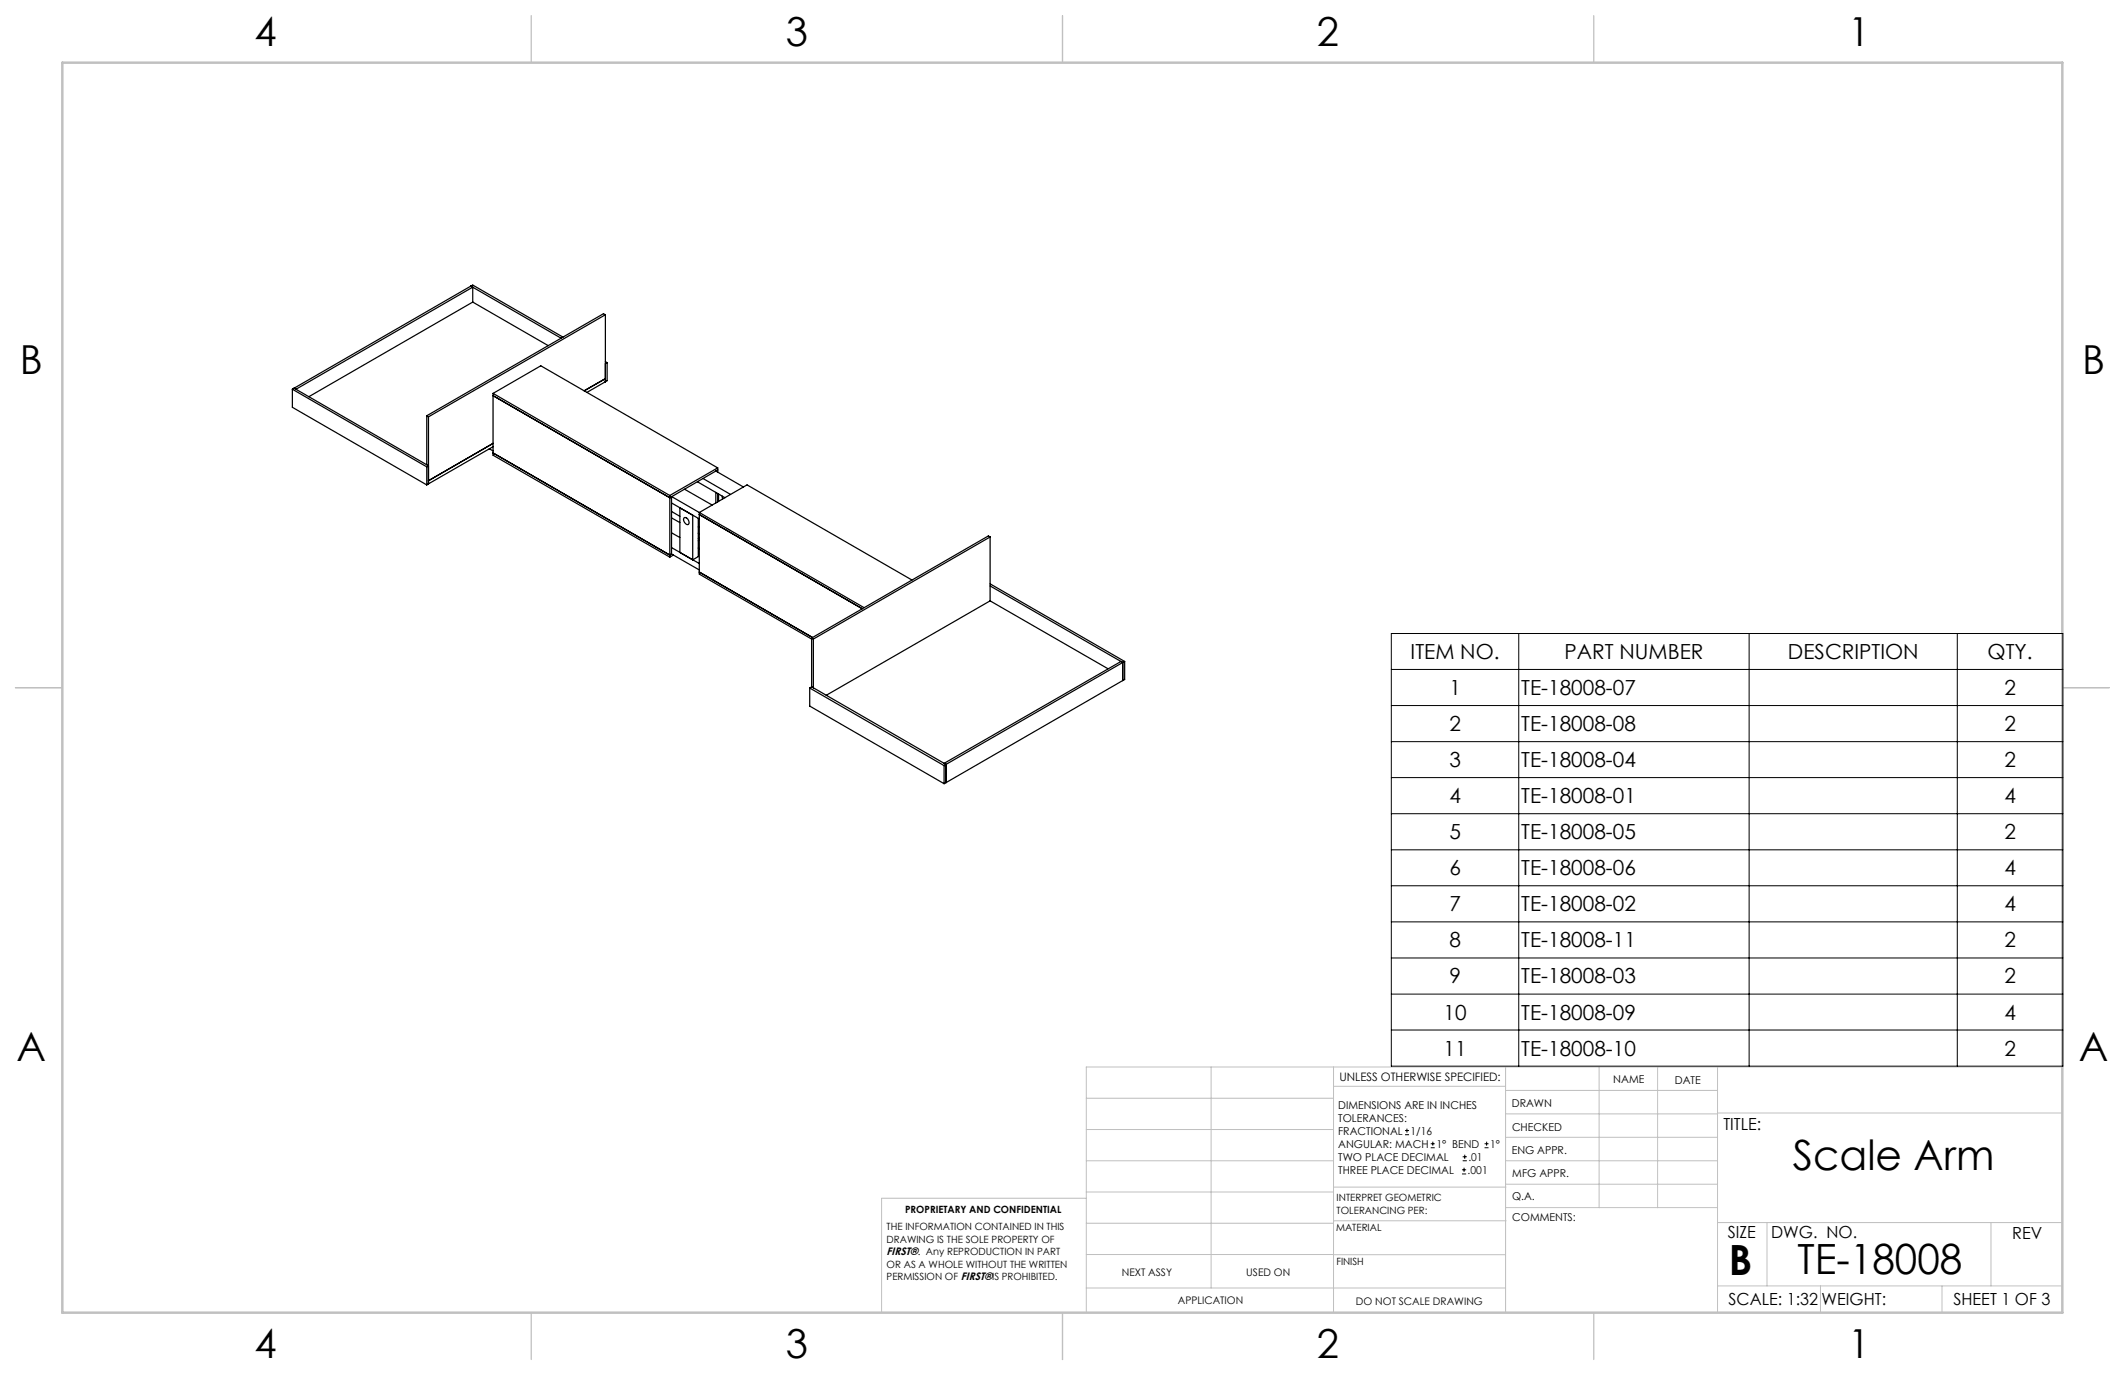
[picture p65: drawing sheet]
<svg xmlns="http://www.w3.org/2000/svg" width="432mm" height="279mm" viewBox="0 0 432 279" stroke-linecap="round" stroke-linejoin="round" font-family="sans-serif">
<defs><g id="words">
<g font-size="8.5">
<text x="364.3" y="237.7">Scale Arm</text>
<text x="351.3" y="259">B</text>
<text x="365.2" y="258.9">TE-18008</text>
</g>
<g font-size="8.1">
<text x="51.7" y="9.3">4</text>
<text x="159.7" y="9.3">3</text>
<text x="267.6" y="9.3">2</text>
<text x="375.6" y="9.3">1</text>
<text x="4" y="76">B</text>
<text x="423.1" y="76">B</text>
<text x="3.3" y="215.7">A</text>
<text x="422.4" y="215.7">A</text>
<text x="51.7" y="276">4</text>
<text x="159.7" y="276">3</text>
<text x="267.6" y="276">2</text>
<text x="375.6" y="276">1</text>
</g>
<g font-size="4.2">
<text x="286.6" y="133.9">ITEM NO.</text>
<text x="317.9" y="133.9">PART NUMBER</text>
<text x="363.3" y="133.9">DESCRIPTION</text>
<text x="403.9" y="133.9">QTY.</text>
<text x="294.5" y="141.2">1</text>
<text x="309.1" y="141.2">TE-18008-07</text>
<text x="407.3" y="141.2">2</text>
<text x="294.5" y="148.5">2</text>
<text x="309.1" y="148.5">TE-18008-08</text>
<text x="407.3" y="148.5">2</text>
<text x="294.5" y="155.9">3</text>
<text x="309.1" y="155.9">TE-18008-04</text>
<text x="407.3" y="155.9">2</text>
<text x="294.5" y="163.2">4</text>
<text x="309.1" y="163.2">TE-18008-01</text>
<text x="407.3" y="163.2">4</text>
<text x="294.5" y="170.5">5</text>
<text x="309.1" y="170.5">TE-18008-05</text>
<text x="407.3" y="170.5">2</text>
<text x="294.5" y="177.9">6</text>
<text x="309.1" y="177.9">TE-18008-06</text>
<text x="407.3" y="177.9">4</text>
<text x="294.5" y="185.2">7</text>
<text x="309.1" y="185.2">TE-18008-02</text>
<text x="407.3" y="185.2">4</text>
<text x="294.5" y="192.5">8</text>
<text x="309.1" y="192.5">TE-18008-11</text>
<text x="407.3" y="192.5">2</text>
<text x="294.5" y="199.8">9</text>
<text x="309.1" y="199.8">TE-18008-03</text>
<text x="407.3" y="199.8">2</text>
<text x="293.3" y="207.2">10</text>
<text x="309.1" y="207.2">TE-18008-09</text>
<text x="407.3" y="207.2">4</text>
<text x="293.3" y="214.5">11</text>
<text x="309.1" y="214.5">TE-18008-10</text>
<text x="407.3" y="214.5">2</text>
</g>
<g font-size="3.4">
<text x="350.2" y="229.5">TITLE:</text>
<text x="351.1" y="251.6">SIZE</text>
<text x="359.9" y="251.6">DWG. NO.</text>
<text x="408.9" y="251.7">REV</text>
<text x="351.2" y="265.2">SCALE: 1:32</text>
<text x="370.1" y="265.3">WEIGHT:</text>
<text x="396.9" y="265.2">SHEET 1 OF 3</text>
</g>
<text font-size="2.4" x="272.2" y="219.7">UNLESS OTHERWISE SPECIFIED:</text>
<g font-size="2.2">
<text x="327.8" y="220.1">NAME</text>
<text x="340.3" y="220.2">DATE</text>
<text x="271.9" y="225.3">DIMENSIONS ARE IN INCHES</text>
<text x="271.9" y="227.9">TOLERANCES:</text>
<text x="307.2" y="224.9">DRAWN</text>
<text x="271.9" y="230.6">FRACTIONAL</text>
<text x="271.9" y="233.2">ANGULAR: MACH</text>
<text x="286.6" y="230.6">1/16</text>
<text x="291.9" y="233.2">1° BEND</text>
<text x="302.8" y="233.2">1°</text>
<text x="307.3" y="229.8">CHECKED</text>
<text x="271.9" y="238.5">THREE PLACE DECIMAL</text>
<text x="271.9" y="235.9">TWO PLACE DECIMAL</text>
<text x="298.2" y="238.5">.001</text>
<text x="298.4" y="235.9">.01</text>
<text x="307.2" y="234.5">ENG APPR.</text>
<text x="307.3" y="239.2">MFG APPR.</text>
<text x="307.3" y="243.9">Q.A.</text>
<text x="307.3" y="248.1">COMMENTS:</text>
<text x="180.2" y="255.1">FIRST®. Any REPRODUCTION IN PART</text>
</g>
<g font-size="2.1">
<text x="227.9" y="259.2">NEXT ASSY</text>
<text x="253.3" y="259.2">USED ON</text>
<text x="239.3" y="265">APPLICATION</text>
<text x="275.5" y="265.1">DO NOT SCALE DRAWING</text>
</g>
<g font-size="2">
<text x="271.6" y="244.1">INTERPRET GEOMETRIC</text>
<text x="180.2" y="250">THE INFORMATION CONTAINED IN THIS</text>
<text x="183.9" y="246.4">PROPRIETARY AND CONFIDENTIAL</text>
<text x="271.5" y="250.2">MATERIAL</text>
<text x="271.6" y="246.6">TOLERANCING PER:</text>
<text x="180.2" y="257.6">OR AS A WHOLE WITHOUT THE WRITTEN</text>
<text x="180.2" y="252.5">DRAWING IS THE SOLE PROPERTY OF</text>
<text x="271.5" y="257">FINISH</text>
<text x="180.2" y="260.2">PERMISSION OF FIRST®IS PROHIBITED.</text>
</g>
</g></defs>
<g fill="none" stroke="#c0c0c0" stroke-width=".2">
<path d="M246.1 216.8v44.9M271 216.8v49.9M305.9 216.8v49.9M324.9 216.8v28.6M336.8 216.8v28.6M349 216.8v49.9M419.1 216.8h-198.4v49.9M220.7 235.9h50.3M220.7 229.5h50.3M220.7 223.2h50.3M271 220.7h34.9M305.9 231.1h43.1"/>
<path d="M305.9 226.3h43.1M305.9 221.6h43.1M305.9 235.9h43.1M349 226.2h70.1M220.7 248.6h50.3M220.7 242.2h50.3M220.7 254.9h50.3M220.7 243.5h-41.6v23.2M271 255h34.9M271 248.1h35M271 241.2h35M305.9 240.6h43.1"/>
<path d="M306 245.4h43M349 248.4h70.1M359.1 248.4v12.9M404.6 248.4v12.9M220.7 261.7h85.2M349 261.3h70.1M369.9 261.3v5.4M394.6 261.3v5.4"/>
</g>
<path d="M108 3.2v9.5M215.9 3.2v9.5M323.8 3.2v9.5M3.1 139.7h9.6M419.1 139.7h9.5M108 266.7v9.6M215.9 266.7v9.6M323.8 266.7v9.6" fill="none" stroke="#c0c0c0" stroke-width=".25"/>
<path d="M12.7 12.7h406.4v254h-406.4z" fill="none" stroke="#c0c0c0" stroke-width=".5"/>
<g fill="none" stroke="#000" stroke-width=".2">
<path d="M282.7 128.7h136.5v87.9h-136.5zM282.7 136h136.5M308.6 128.7v87.9M355.4 128.7v87.9M397.7 128.7v87.9M282.7 143.4h136.5M282.7 150.7h136.5M282.7 158h136.5M282.7 165.3h136.5M282.7 172.7h136.5M282.7 180h136.5M282.7 187.3h136.5"/>
<path d="M282.7 194.7h136.5M282.7 202h136.5M282.7 209.3h136.5M285.5 230.6h.8M285.5 229.7h.8M285.9 229.3v.9M290.7 233.2h.8M290.7 232.4h.8M291.1 232v.8M297.1 238.5h.8M297.1 237.7h.8M297.2 235.9h.9"/>
<path d="M297.2 235.1h.9M297.5 237.3v.8M297.6 234.6v.9M301.7 233.2h.8M301.7 232.4h.8M302.1 232v.8"/>
</g>
<path d="M148.5 107.8l-.8-.4" fill="none" stroke="#808080" stroke-width=".2" stroke-dasharray="15.2 1.3 1.3 1.3"/>
<g fill="none" stroke="#000" stroke-width=".25">
<path d="M95.7 58.1l.4 .2M95.7 58.1l-35.9 20.8M95.7 58.1l18.3 10.6M95.7 58.1l.4-.2 18.3 10.6M96.1 58.3l-36 20.8-.3-.2M96.1 58.3v3.1M59.4 79.1v3.7l27.3 15.7M59.4 79.1l27.3 15.8M59.8 78.9l27.3 15.8-.4 .2M59.8 78.9l-.4 .2M96.1 61.4l-33.3 19.2M96.1 61.4l15.3 8.8"/>
<path d="M100.2 79.9v12.6l35.9 20.7M100.2 79.9l35.9 20.8M100.2 79.9l9.7-5.6 35.9 20.8M123 64v13.6M123 73.5l.4 .2M123 64l-.4-.3-35.9 20.8M123 64l-35.9 20.7M123 76.9l-4.3 2.5M123 77.6l-3.7 2.1M123.4 73.7l-.4 .2M123.4 73.7v3.7l-.4 .2M86.7 84.5v9.9"/>
<path d="M86.7 94.9v3.6M86.7 84.5l.4 .2M87.1 84.7v13.6M87.1 98.3l-.4 .2M99.4 91.2l.8 .4M100.2 90.1l-13.1 7.6M100.2 90.8l-13.1 7.5M100.2 80.4l35.9 20.7M100.2 92l35.9 20.8 .4-.2M139.1 99.4l5.6 3.2M141.7 97.9l5.6 3.2M142.8 97.2l5.6 3.3"/>
<path d="M145.8 95.1l-9.7 5.6M145.8 95.1v.9M151.1 99l-5.6-3.3 .3-.2-9.7 5.6M136.1 100.7v12.5M136.5 100.9l-.4 .2M136.5 100.9v11.7M136.5 100.9l5.6 3.2M136.5 102.2l5.6 3.2M136.5 111.3l5.6 3.2M136.5 108.3l1.6 .9M136.5 112.6l5.6 3.2M136.5 103.9l1.6 1"/>
<path d="M136.5 105.2l1.6 1M136.8 112.8l-.7 .4M138.1 103.2l2.7 1.5v9.1l-2.7-1.5zM139 105.2a.84 .84 0 0 1 .9 .4 .84 .84 0 0 1-.1 1 1.06 1.06 0 0 1-.8-1.4zM141.9 105.3v7.8l-1.1 .7M141.9 111.4l.2 .1M141.9 107.1l.2 .1M141.9 108.4l.2 .1M142.1 104.6l33.1 19.1M142.1 104.1l9.7-5.6 33.5 19.4M142.1 104.1v12.6l22.8 13.2M142.1 104.1l33.5 19.4"/>
<path d="M142.1 116.2l23 13.3M142.1 109.3l-.2 .1M142.1 109.8l-.2 .1M145.5 100v2.2M145.8 100.3v1.7M146 100.4v1.5M146.8 100.8v.6M201.2 119.1l26.9 15.5M201.2 118.6l27.3 15.8M201.2 109.1l-.4-.2-35.9 20.7M201.2 109.1l-35.9 20.8M201.2 109.1v13"/>
<path d="M164.5 139.8v3.7l27.3 15.7M164.5 139.8l27.3 15.8M164.9 139.6l-.4 .2M164.9 139.6l27.3 15.7M164.9 129.6v10M164.9 129.6l.4 .3M165.3 129.9v9.9M201.2 122.1l-33.3 19.2M201.2 122.1l23.9 13.8M228.1 134.6l-35.9 20.7M228.1 134.6v3.7M228.1 138.3l-35.9 20.7"/>
<path d="M228.1 134.6l-.3-.2-36 20.7 .4 .2M228.5 134.4l-.4 .2M228.5 134.4v3.7l-.4 .2M191.8 155.6v3.6M192.2 155.3v3.7M192.2 155.3l-.4 .3M192.2 159l-.4 .2"/>
</g>
<use href="#words"/>
</svg>
